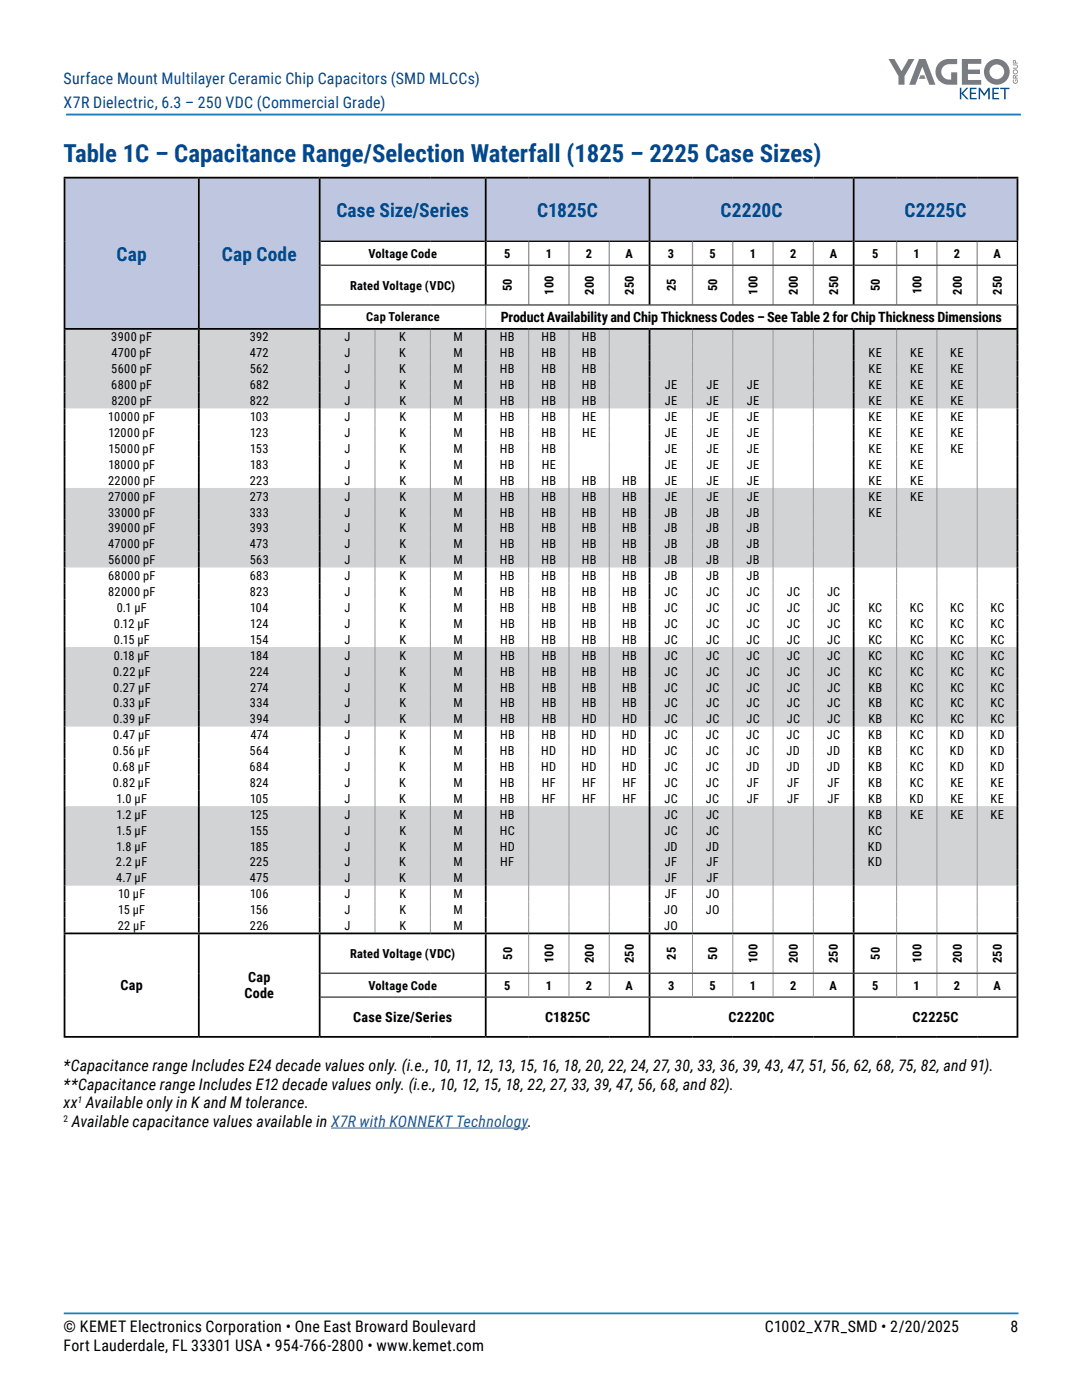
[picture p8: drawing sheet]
<svg xmlns="http://www.w3.org/2000/svg" width="216mm" height="279mm" viewBox="0 0 216 279" stroke-linecap="round" stroke-linejoin="round" font-family="sans-serif">
<defs><g id="words">
<text font-size="4.9" fill="#004990" x="12.7" y="32.3">Table 1C – Capacitance Range/Selection Waterfall (1825 – 2225 Case Sizes)</text>
<g font-size="3.9" fill="#004990">
<text x="67.1" y="43.3">Case Size/Series</text>
<text x="107.2" y="43.3">C1825C</text>
<text x="143.8" y="43.3">C2220C</text>
<text x="180.5" y="43.3">C2225C</text>
<text x="23.3" y="52">Cap</text>
<text x="44.3" y="52">Cap Code</text>
</g>
<g font-size="3.2" fill="#004990">
<text x="12.7" y="16.7">Surface Mount Multilayer Ceramic Chip Capacitors (SMD MLCCs)</text>
<text x="12.7" y="21.6">X7R Dielectric, 6.3 – 250 VDC (Commercial Grade)</text>
</g>
<g font-size="3.2">
<text x="12.7" y="213.8">*Capacitance range Includes E24 decade values only. (i.e., 10, 11, 12, 13, 15, 16, 18, 20, 22, 24, 27, 30, 33, 36, 39, 43, 47, 51, 56, 62, 68, 75, 82, and 91).</text>
<text x="12.7" y="217.5">**Capacitance range Includes E12 decade values only. (i.e., 10, 12, 15, 18, 22, 27, 33, 39, 47, 56, 68, and 82).</text>
<text x="12.7" y="221.2">xx Available only in K and M tolerance.</text>
<text x="14.3" y="224.9">Available capacitance values available in X7R with KONNEKT Technology.</text>
<text x="12.7" y="265.9">© KEMET Electronics Corporation • One East Broward Boulevard</text>
<text x="12.7" y="269.7">Fort Lauderdale, FL 33301 USA • 954-766-2800 • www.kemet.com</text>
<text x="152.6" y="265.9">C1002_X7R_SMD • 2/20/2025</text>
<text x="201.7" y="265.9">8</text>
</g>
<g font-size="2.8">
<text x="99.9" y="64.3">Product Availability and Chip Thickness Codes – See Table 2 for Chip Thickness Dimensions</text>
<text x="24" y="197.7">Cap</text>
<text x="49.5" y="196.1">Cap</text>
<text x="48.8" y="199.3">Code</text>
<text x="70.5" y="204">Case Size/Series</text>
<text x="108.8" y="204">C1825C</text>
<text x="145.4" y="204">C2220C</text>
<text x="182.1" y="204">C2225C</text>
</g>
<g font-size="2.5">
<text x="73.5" y="51.5">Voltage Code</text>
<text x="100.6" y="51.5">5</text>
<text x="108.9" y="51.5">1</text>
<text x="116.9" y="51.5">2</text>
<text x="124.8" y="51.5">A</text>
<text x="133.3" y="51.5">3</text>
<text x="141.6" y="51.5">5</text>
<text x="149.6" y="51.5">1</text>
<text x="157.7" y="51.5">2</text>
<text x="165.6" y="51.5">A</text>
<text x="174" y="51.5">5</text>
<text x="182.3" y="51.5">1</text>
<text x="190.3" y="51.5">2</text>
<text x="198.3" y="51.5">A</text>
<text x="69.8" y="57.8">Rated Voltage (VDC)</text>
<text x="102.2" y="58.2" transform="rotate(-90 102.2 58.2)">50</text>
<text x="110.4" y="58.8" transform="rotate(-90 110.4 58.8)">100</text>
<text x="118.5" y="58.8" transform="rotate(-90 118.5 58.8)">200</text>
<text x="126.5" y="58.8" transform="rotate(-90 126.5 58.8)">250</text>
<text x="134.8" y="58.2" transform="rotate(-90 134.8 58.2)">25</text>
<text x="143.1" y="58.2" transform="rotate(-90 143.1 58.2)">50</text>
<text x="151.2" y="58.8" transform="rotate(-90 151.2 58.8)">100</text>
<text x="159.2" y="58.8" transform="rotate(-90 159.2 58.8)">200</text>
<text x="167.2" y="58.8" transform="rotate(-90 167.2 58.8)">250</text>
<text x="175.6" y="58.2" transform="rotate(-90 175.6 58.2)">50</text>
<text x="183.9" y="58.8" transform="rotate(-90 183.9 58.8)">100</text>
<text x="191.9" y="58.8" transform="rotate(-90 191.9 58.8)">200</text>
<text x="199.9" y="58.8" transform="rotate(-90 199.9 58.8)">250</text>
<text x="73.1" y="64.1">Cap Tolerance</text>
<text x="22.2" y="68.1">3900 pF</text>
<text x="22.2" y="71.3">4700 pF</text>
<text x="49.8" y="68.1">392</text>
<text x="49.9" y="71.3">472</text>
<text x="68.7" y="68.1">J</text>
<text x="68.7" y="71.3">J</text>
<text x="79.7" y="68.1">K</text>
<text x="79.7" y="71.3">K</text>
<text x="90.5" y="68.1">M</text>
<text x="90.5" y="71.3">M</text>
<text x="99.7" y="68.1">HB</text>
<text x="99.7" y="71.3">HB</text>
<text x="108" y="68.1">HB</text>
<text x="108" y="71.3">HB</text>
<text x="116.1" y="68.1">HB</text>
<text x="116.1" y="71.3">HB</text>
<text x="173.3" y="71.3">KE</text>
<text x="181.6" y="71.3">KE</text>
<text x="189.6" y="71.3">KE</text>
<text x="22.2" y="74.5">5600 pF</text>
<text x="22.2" y="77.7">6800 pF</text>
<text x="49.8" y="77.7">682</text>
<text x="49.8" y="74.5">562</text>
<text x="68.7" y="74.5">J</text>
<text x="68.7" y="77.7">J</text>
<text x="79.7" y="74.5">K</text>
<text x="79.7" y="77.7">K</text>
<text x="90.5" y="74.5">M</text>
<text x="90.5" y="77.7">M</text>
<text x="99.7" y="74.5">HB</text>
<text x="99.7" y="77.7">HB</text>
<text x="108" y="74.5">HB</text>
<text x="108" y="77.7">HB</text>
<text x="116.1" y="74.5">HB</text>
<text x="116.1" y="77.7">HB</text>
<text x="132.7" y="77.7">JE</text>
<text x="141" y="77.7">JE</text>
<text x="149" y="77.7">JE</text>
<text x="173.3" y="74.5">KE</text>
<text x="173.3" y="77.7">KE</text>
<text x="181.6" y="74.5">KE</text>
<text x="181.6" y="77.7">KE</text>
<text x="189.6" y="74.5">KE</text>
<text x="189.6" y="77.7">KE</text>
<text x="22.2" y="80.8">8200 pF</text>
<text x="49.8" y="80.8">822</text>
<text x="68.7" y="80.8">J</text>
<text x="79.7" y="80.8">K</text>
<text x="90.5" y="80.8">M</text>
<text x="99.7" y="80.8">HB</text>
<text x="108" y="80.8">HB</text>
<text x="116.1" y="80.8">HB</text>
<text x="132.7" y="80.8">JE</text>
<text x="141" y="80.8">JE</text>
<text x="149" y="80.8">JE</text>
<text x="173.3" y="80.8">KE</text>
<text x="181.6" y="80.8">KE</text>
<text x="189.6" y="80.8">KE</text>
<text x="21.6" y="84">10000 pF</text>
<text x="21.6" y="87.2">12000 pF</text>
<text x="49.9" y="84">103</text>
<text x="49.9" y="87.2">123</text>
<text x="68.7" y="84">J</text>
<text x="68.7" y="87.2">J</text>
<text x="79.7" y="84">K</text>
<text x="79.7" y="87.2">K</text>
<text x="90.5" y="84">M</text>
<text x="90.5" y="87.2">M</text>
<text x="99.7" y="84">HB</text>
<text x="99.7" y="87.2">HB</text>
<text x="108" y="84">HB</text>
<text x="108" y="87.2">HB</text>
<text x="116.1" y="84">HE</text>
<text x="116.1" y="87.2">HE</text>
<text x="132.7" y="84">JE</text>
<text x="132.7" y="87.2">JE</text>
<text x="141" y="84">JE</text>
<text x="141" y="87.2">JE</text>
<text x="149" y="84">JE</text>
<text x="149" y="87.2">JE</text>
<text x="173.3" y="84">KE</text>
<text x="173.3" y="87.2">KE</text>
<text x="181.6" y="84">KE</text>
<text x="181.6" y="87.2">KE</text>
<text x="189.6" y="84">KE</text>
<text x="189.6" y="87.2">KE</text>
<text x="21.6" y="93.6">18000 pF</text>
<text x="21.6" y="90.4">15000 pF</text>
<text x="49.9" y="93.6">183</text>
<text x="49.9" y="90.4">153</text>
<text x="68.7" y="90.4">J</text>
<text x="68.7" y="93.6">J</text>
<text x="79.7" y="90.4">K</text>
<text x="79.7" y="93.6">K</text>
<text x="90.5" y="90.4">M</text>
<text x="90.5" y="93.6">M</text>
<text x="99.7" y="90.4">HB</text>
<text x="99.7" y="93.6">HB</text>
<text x="108.1" y="90.4">HB</text>
<text x="108.1" y="93.6">HE</text>
<text x="132.7" y="90.4">JE</text>
<text x="132.7" y="93.6">JE</text>
<text x="141" y="90.4">JE</text>
<text x="141" y="93.6">JE</text>
<text x="149" y="90.4">JE</text>
<text x="149" y="93.6">JE</text>
<text x="173.3" y="90.4">KE</text>
<text x="173.3" y="93.6">KE</text>
<text x="181.6" y="90.4">KE</text>
<text x="181.6" y="93.6">KE</text>
<text x="189.6" y="90.4">KE</text>
<text x="21.6" y="96.7">22000 pF</text>
<text x="21.6" y="99.9">27000 pF</text>
<text x="49.8" y="96.7">223</text>
<text x="49.9" y="99.9">273</text>
<text x="68.7" y="96.7">J</text>
<text x="68.7" y="99.9">J</text>
<text x="79.7" y="96.7">K</text>
<text x="79.7" y="99.9">K</text>
<text x="90.5" y="96.7">M</text>
<text x="90.5" y="99.9">M</text>
<text x="99.7" y="96.7">HB</text>
<text x="99.8" y="99.9">HB</text>
<text x="108.1" y="96.7">HB</text>
<text x="108.1" y="99.9">HB</text>
<text x="116.1" y="96.7">HB</text>
<text x="116.1" y="99.9">HB</text>
<text x="124.1" y="96.7">HB</text>
<text x="124.1" y="99.9">HB</text>
<text x="132.7" y="96.7">JE</text>
<text x="132.7" y="99.9">JE</text>
<text x="141" y="96.7">JE</text>
<text x="141" y="99.9">JE</text>
<text x="149" y="96.7">JE</text>
<text x="149" y="99.9">JE</text>
<text x="173.3" y="96.7">KE</text>
<text x="173.3" y="99.9">KE</text>
<text x="181.6" y="96.7">KE</text>
<text x="181.6" y="99.9">KE</text>
<text x="21.6" y="103.1">33000 pF</text>
<text x="21.6" y="106.3">39000 pF</text>
<text x="49.8" y="103.1">333</text>
<text x="49.9" y="106.3">393</text>
<text x="68.7" y="103.1">J</text>
<text x="68.7" y="106.3">J</text>
<text x="79.7" y="103.1">K</text>
<text x="79.7" y="106.3">K</text>
<text x="90.5" y="103.1">M</text>
<text x="90.5" y="106.3">M</text>
<text x="99.8" y="103.1">HB</text>
<text x="99.8" y="106.3">HB</text>
<text x="108.1" y="103.1">HB</text>
<text x="108.1" y="106.3">HB</text>
<text x="116.1" y="103.1">HB</text>
<text x="116.1" y="106.3">HB</text>
<text x="124.1" y="103.1">HB</text>
<text x="124.1" y="106.3">HB</text>
<text x="132.6" y="103.1">JB</text>
<text x="132.6" y="106.3">JB</text>
<text x="140.9" y="103.1">JB</text>
<text x="140.9" y="106.3">JB</text>
<text x="149" y="103.1">JB</text>
<text x="149" y="106.3">JB</text>
<text x="173.3" y="103.1">KE</text>
<text x="21.6" y="112.6">56000 pF</text>
<text x="21.6" y="109.4">47000 pF</text>
<text x="49.8" y="112.6">563</text>
<text x="49.9" y="109.4">473</text>
<text x="68.7" y="109.4">J</text>
<text x="68.7" y="112.6">J</text>
<text x="79.7" y="109.4">K</text>
<text x="79.7" y="112.6">K</text>
<text x="90.5" y="109.4">M</text>
<text x="90.5" y="112.6">M</text>
<text x="99.8" y="109.4">HB</text>
<text x="99.8" y="112.6">HB</text>
<text x="108.1" y="109.4">HB</text>
<text x="108.1" y="112.6">HB</text>
<text x="116.1" y="109.4">HB</text>
<text x="116.1" y="112.6">HB</text>
<text x="124.1" y="109.4">HB</text>
<text x="124.1" y="112.6">HB</text>
<text x="132.6" y="109.4">JB</text>
<text x="132.6" y="112.6">JB</text>
<text x="140.9" y="109.4">JB</text>
<text x="140.9" y="112.6">JB</text>
<text x="149" y="109.4">JB</text>
<text x="149" y="112.6">JB</text>
<text x="21.6" y="115.8">68000 pF</text>
<text x="21.6" y="119">82000 pF</text>
<text x="49.8" y="115.8">683</text>
<text x="49.9" y="119">823</text>
<text x="68.7" y="115.8">J</text>
<text x="68.7" y="119">J</text>
<text x="79.7" y="115.8">K</text>
<text x="79.7" y="119">K</text>
<text x="90.5" y="115.8">M</text>
<text x="90.5" y="119">M</text>
<text x="99.8" y="115.8">HB</text>
<text x="99.8" y="119">HB</text>
<text x="108.1" y="115.8">HB</text>
<text x="108.1" y="119">HB</text>
<text x="116.1" y="115.8">HB</text>
<text x="116.1" y="119">HB</text>
<text x="124.1" y="115.8">HB</text>
<text x="124.2" y="119">HB</text>
<text x="132.6" y="119">JC</text>
<text x="132.6" y="115.8">JB</text>
<text x="140.9" y="119">JC</text>
<text x="140.9" y="115.8">JB</text>
<text x="148.9" y="119">JC</text>
<text x="149" y="115.8">JB</text>
<text x="157" y="119">JC</text>
<text x="165" y="119">JC</text>
<text x="22.7" y="125.3">0.12 µF</text>
<text x="23.3" y="122.1">0.1 µF</text>
<text x="49.9" y="122.1">104</text>
<text x="49.9" y="125.3">124</text>
<text x="68.7" y="122.1">J</text>
<text x="68.7" y="125.3">J</text>
<text x="79.7" y="122.1">K</text>
<text x="79.7" y="125.3">K</text>
<text x="90.5" y="122.1">M</text>
<text x="90.5" y="125.3">M</text>
<text x="99.8" y="122.1">HB</text>
<text x="99.8" y="125.3">HB</text>
<text x="108.1" y="122.1">HB</text>
<text x="108.1" y="125.3">HB</text>
<text x="116.1" y="122.1">HB</text>
<text x="116.1" y="125.3">HB</text>
<text x="124.2" y="122.1">HB</text>
<text x="124.2" y="125.3">HB</text>
<text x="132.6" y="122.1">JC</text>
<text x="132.6" y="125.3">JC</text>
<text x="140.9" y="122.1">JC</text>
<text x="140.9" y="125.3">JC</text>
<text x="148.9" y="122.1">JC</text>
<text x="148.9" y="125.3">JC</text>
<text x="157" y="122.1">JC</text>
<text x="157" y="125.3">JC</text>
<text x="165" y="122.1">JC</text>
<text x="165" y="125.3">JC</text>
<text x="173.3" y="122.1">KC</text>
<text x="173.3" y="125.3">KC</text>
<text x="181.6" y="122.1">KC</text>
<text x="181.6" y="125.3">KC</text>
<text x="189.6" y="122.1">KC</text>
<text x="189.6" y="125.3">KC</text>
<text x="197.7" y="122.1">KC</text>
<text x="197.7" y="125.3">KC</text>
<text x="22.7" y="131.7">0.18 µF</text>
<text x="22.7" y="128.5">0.15 µF</text>
<text x="49.9" y="131.7">184</text>
<text x="49.9" y="128.5">154</text>
<text x="68.7" y="128.5">J</text>
<text x="68.8" y="131.7">J</text>
<text x="79.7" y="128.5">K</text>
<text x="79.7" y="131.7">K</text>
<text x="90.5" y="128.5">M</text>
<text x="90.5" y="131.7">M</text>
<text x="99.8" y="128.5">HB</text>
<text x="99.8" y="131.7">HB</text>
<text x="108.1" y="128.5">HB</text>
<text x="108.1" y="131.7">HB</text>
<text x="116.1" y="128.5">HB</text>
<text x="116.1" y="131.7">HB</text>
<text x="124.2" y="128.5">HB</text>
<text x="124.2" y="131.7">HB</text>
<text x="132.6" y="128.5">JC</text>
<text x="132.6" y="131.7">JC</text>
<text x="140.9" y="128.5">JC</text>
<text x="140.9" y="131.7">JC</text>
<text x="148.9" y="128.5">JC</text>
<text x="149" y="131.7">JC</text>
<text x="157" y="128.5">JC</text>
<text x="157" y="131.7">JC</text>
<text x="165" y="128.5">JC</text>
<text x="165" y="131.7">JC</text>
<text x="173.3" y="128.5">KC</text>
<text x="173.3" y="131.7">KC</text>
<text x="181.6" y="128.5">KC</text>
<text x="181.6" y="131.7">KC</text>
<text x="189.6" y="128.5">KC</text>
<text x="189.6" y="131.7">KC</text>
<text x="197.7" y="128.5">KC</text>
<text x="197.7" y="131.7">KC</text>
<text x="22.6" y="134.8">0.22 µF</text>
<text x="49.9" y="134.8">224</text>
<text x="68.8" y="134.8">J</text>
<text x="79.7" y="134.8">K</text>
<text x="90.5" y="134.8">M</text>
<text x="99.8" y="134.8">HB</text>
<text x="108.1" y="134.8">HB</text>
<text x="116.1" y="134.8">HB</text>
<text x="124.2" y="134.8">HB</text>
<text x="132.6" y="134.8">JC</text>
<text x="140.9" y="134.8">JC</text>
<text x="149" y="134.8">JC</text>
<text x="157" y="134.8">JC</text>
<text x="165" y="134.8">JC</text>
<text x="173.3" y="134.8">KC</text>
<text x="181.6" y="134.8">KC</text>
<text x="189.6" y="134.8">KC</text>
<text x="197.7" y="134.8">KC</text>
<text x="22.6" y="138">0.27 µF</text>
<text x="22.6" y="141.2">0.33 µF</text>
<text x="49.9" y="141.2">334</text>
<text x="49.9" y="138">274</text>
<text x="68.8" y="138">J</text>
<text x="68.8" y="141.2">J</text>
<text x="79.7" y="138">K</text>
<text x="79.7" y="141.2">K</text>
<text x="90.5" y="138">M</text>
<text x="90.5" y="141.2">M</text>
<text x="99.8" y="138">HB</text>
<text x="99.8" y="141.2">HB</text>
<text x="108.1" y="138">HB</text>
<text x="108.1" y="141.2">HB</text>
<text x="116.1" y="138">HB</text>
<text x="116.1" y="141.2">HB</text>
<text x="124.2" y="138">HB</text>
<text x="124.2" y="141.2">HB</text>
<text x="132.6" y="138">JC</text>
<text x="132.6" y="141.2">JC</text>
<text x="140.9" y="138">JC</text>
<text x="140.9" y="141.2">JC</text>
<text x="149" y="138">JC</text>
<text x="149" y="141.2">JC</text>
<text x="157" y="138">JC</text>
<text x="157" y="141.2">JC</text>
<text x="165" y="138">JC</text>
<text x="165" y="141.2">JC</text>
<text x="173.3" y="138">KB</text>
<text x="173.3" y="141.2">KB</text>
<text x="181.6" y="138">KC</text>
<text x="181.6" y="141.2">KC</text>
<text x="189.6" y="138">KC</text>
<text x="189.6" y="141.2">KC</text>
<text x="197.7" y="138">KC</text>
<text x="197.7" y="141.2">KC</text>
<text x="22.6" y="144.4">0.39 µF</text>
<text x="22.6" y="147.5">0.47 µF</text>
<text x="49.9" y="144.4">394</text>
<text x="50" y="147.5">474</text>
<text x="68.8" y="147.5">J</text>
<text x="68.8" y="144.4">J</text>
<text x="79.7" y="147.5">K</text>
<text x="79.7" y="144.4">K</text>
<text x="90.5" y="147.5">M</text>
<text x="90.5" y="144.4">M</text>
<text x="99.8" y="147.5">HB</text>
<text x="99.8" y="144.4">HB</text>
<text x="108" y="147.5">HB</text>
<text x="108.1" y="144.4">HB</text>
<text x="116" y="147.5">HD</text>
<text x="116.1" y="144.4">HD</text>
<text x="124.1" y="147.5">HD</text>
<text x="124.1" y="144.4">HD</text>
<text x="132.6" y="147.5">JC</text>
<text x="132.6" y="144.4">JC</text>
<text x="140.9" y="147.5">JC</text>
<text x="140.9" y="144.4">JC</text>
<text x="148.9" y="147.5">JC</text>
<text x="149" y="144.4">JC</text>
<text x="156.9" y="147.5">JC</text>
<text x="157" y="144.4">JC</text>
<text x="165" y="147.5">JC</text>
<text x="165" y="144.4">JC</text>
<text x="173.2" y="147.5">KB</text>
<text x="173.3" y="144.4">KB</text>
<text x="181.5" y="147.5">KC</text>
<text x="181.6" y="144.4">KC</text>
<text x="189.5" y="147.5">KD</text>
<text x="189.6" y="144.4">KC</text>
<text x="197.6" y="147.5">KD</text>
<text x="197.7" y="144.4">KC</text>
<text x="22.5" y="150.7">0.56 µF</text>
<text x="22.5" y="153.9">0.68 µF</text>
<text x="49.8" y="150.7">564</text>
<text x="49.8" y="153.9">684</text>
<text x="68.7" y="150.7">J</text>
<text x="68.7" y="153.9">J</text>
<text x="79.7" y="150.7">K</text>
<text x="79.7" y="153.9">K</text>
<text x="90.5" y="150.7">M</text>
<text x="90.5" y="153.9">M</text>
<text x="99.7" y="150.7">HB</text>
<text x="99.7" y="153.9">HB</text>
<text x="108" y="150.7">HD</text>
<text x="108" y="153.9">HD</text>
<text x="116" y="150.7">HD</text>
<text x="116.1" y="153.9">HD</text>
<text x="124.1" y="150.7">HD</text>
<text x="124.1" y="153.9">HD</text>
<text x="132.6" y="150.7">JC</text>
<text x="132.6" y="153.9">JC</text>
<text x="140.9" y="150.7">JC</text>
<text x="140.9" y="153.9">JC</text>
<text x="148.9" y="153.9">JD</text>
<text x="148.9" y="150.7">JC</text>
<text x="156.9" y="150.7">JD</text>
<text x="156.9" y="153.9">JD</text>
<text x="165" y="150.7">JD</text>
<text x="165" y="153.9">JD</text>
<text x="173.2" y="150.7">KB</text>
<text x="173.2" y="153.9">KB</text>
<text x="181.5" y="150.7">KC</text>
<text x="181.5" y="153.9">KC</text>
<text x="189.5" y="150.7">KD</text>
<text x="189.5" y="153.9">KD</text>
<text x="197.6" y="150.7">KD</text>
<text x="197.6" y="153.9">KD</text>
<text x="22.5" y="157">0.82 µF</text>
<text x="23.2" y="160.2">1.0 µF</text>
<text x="49.8" y="157">824</text>
<text x="49.9" y="160.2">105</text>
<text x="68.7" y="160.2">J</text>
<text x="68.7" y="157">J</text>
<text x="79.7" y="160.2">K</text>
<text x="79.7" y="157">K</text>
<text x="90.5" y="157">M</text>
<text x="90.5" y="160.2">M</text>
<text x="99.7" y="157">HB</text>
<text x="99.7" y="160.2">HB</text>
<text x="108.1" y="157">HF</text>
<text x="108.1" y="160.2">HF</text>
<text x="116.2" y="157">HF</text>
<text x="116.2" y="160.2">HF</text>
<text x="124.2" y="157">HF</text>
<text x="124.2" y="160.2">HF</text>
<text x="132.6" y="160.2">JC</text>
<text x="132.6" y="157">JC</text>
<text x="140.9" y="160.2">JC</text>
<text x="140.9" y="157">JC</text>
<text x="149" y="160.2">JF</text>
<text x="149" y="157">JF</text>
<text x="157.1" y="160.2">JF</text>
<text x="157.1" y="157">JF</text>
<text x="165.1" y="160.2">JF</text>
<text x="165.1" y="157">JF</text>
<text x="173.2" y="160.2">KB</text>
<text x="173.2" y="157">KB</text>
<text x="181.5" y="160.2">KD</text>
<text x="181.5" y="157">KC</text>
<text x="189.6" y="160.2">KE</text>
<text x="189.6" y="157">KE</text>
<text x="197.7" y="157">KE</text>
<text x="197.7" y="160.2">KE</text>
<text x="23.2" y="163.4">1.2 µF</text>
<text x="23.2" y="166.6">1.5 µF</text>
<text x="49.9" y="163.4">125</text>
<text x="49.9" y="166.6">155</text>
<text x="68.7" y="163.4">J</text>
<text x="68.7" y="166.6">J</text>
<text x="79.7" y="163.4">K</text>
<text x="79.7" y="166.6">K</text>
<text x="90.5" y="163.4">M</text>
<text x="90.5" y="166.6">M</text>
<text x="99.7" y="166.6">HC</text>
<text x="99.7" y="163.4">HB</text>
<text x="132.6" y="163.4">JC</text>
<text x="132.6" y="166.6">JC</text>
<text x="140.9" y="163.4">JC</text>
<text x="140.9" y="166.6">JC</text>
<text x="173.2" y="163.4">KB</text>
<text x="173.2" y="166.6">KC</text>
<text x="181.6" y="163.4">KE</text>
<text x="189.6" y="163.4">KE</text>
<text x="197.7" y="163.4">KE</text>
<text x="23.1" y="172.9">2.2 µF</text>
<text x="23.2" y="169.8">1.8 µF</text>
<text x="49.8" y="172.9">225</text>
<text x="49.9" y="169.8">185</text>
<text x="68.7" y="172.9">J</text>
<text x="68.7" y="169.8">J</text>
<text x="79.7" y="172.9">K</text>
<text x="79.7" y="169.8">K</text>
<text x="90.5" y="172.9">M</text>
<text x="90.5" y="169.8">M</text>
<text x="99.7" y="169.8">HD</text>
<text x="99.8" y="172.9">HF</text>
<text x="132.6" y="169.8">JD</text>
<text x="132.7" y="172.9">JF</text>
<text x="140.9" y="169.8">JD</text>
<text x="141" y="172.9">JF</text>
<text x="173.2" y="172.9">KD</text>
<text x="173.2" y="169.8">KD</text>
<text x="23.2" y="176.1">4.7 µF</text>
<text x="23.6" y="179.3">10 µF</text>
<text x="49.9" y="176.1">475</text>
<text x="49.9" y="179.3">106</text>
<text x="68.7" y="176.1">J</text>
<text x="68.7" y="179.3">J</text>
<text x="79.7" y="176.1">K</text>
<text x="79.7" y="179.3">K</text>
<text x="90.5" y="176.1">M</text>
<text x="90.5" y="179.3">M</text>
<text x="132.7" y="176.1">JF</text>
<text x="132.7" y="179.3">JF</text>
<text x="140.8" y="179.3">JO</text>
<text x="141" y="176.1">JF</text>
<text x="23.5" y="185.6">22 µF</text>
<text x="23.6" y="182.5">15 µF</text>
<text x="49.8" y="185.6">226</text>
<text x="49.9" y="182.5">156</text>
<text x="68.7" y="182.5">J</text>
<text x="68.7" y="185.6">J</text>
<text x="79.7" y="182.5">K</text>
<text x="79.7" y="185.6">K</text>
<text x="90.5" y="182.5">M</text>
<text x="90.5" y="185.6">M</text>
<text x="132.5" y="182.5">JO</text>
<text x="132.5" y="185.6">JO</text>
<text x="140.8" y="182.5">JO</text>
<text x="69.9" y="191.2">Rated Voltage (VDC)</text>
<text x="102.2" y="191.6" transform="rotate(-90 102.2 191.6)">50</text>
<text x="134.9" y="191.6" transform="rotate(-90 134.9 191.6)">25</text>
<text x="143.1" y="191.6" transform="rotate(-90 143.1 191.6)">50</text>
<text x="175.6" y="191.6" transform="rotate(-90 175.6 191.6)">50</text>
<text x="73.5" y="197.5">Voltage Code</text>
<text x="100.6" y="197.5">5</text>
<text x="108.9" y="197.5">1</text>
<text x="110.4" y="192.2" transform="rotate(-90 110.4 192.2)">100</text>
<text x="116.9" y="197.5">2</text>
<text x="118.5" y="192.2" transform="rotate(-90 118.5 192.2)">200</text>
<text x="124.8" y="197.5">A</text>
<text x="126.5" y="192.2" transform="rotate(-90 126.5 192.2)">250</text>
<text x="133.3" y="197.5">3</text>
<text x="141.6" y="197.5">5</text>
<text x="149.6" y="197.5">1</text>
<text x="151.2" y="192.2" transform="rotate(-90 151.2 192.2)">100</text>
<text x="157.7" y="197.5">2</text>
<text x="159.2" y="192.2" transform="rotate(-90 159.2 192.2)">200</text>
<text x="165.5" y="197.5">A</text>
<text x="167.2" y="192.2" transform="rotate(-90 167.2 192.2)">250</text>
<text x="174" y="197.5">5</text>
<text x="182.3" y="197.5">1</text>
<text x="183.9" y="192.2" transform="rotate(-90 183.9 192.2)">100</text>
<text x="190.3" y="197.5">2</text>
<text x="191.9" y="192.2" transform="rotate(-90 191.9 192.2)">200</text>
<text x="198.2" y="197.5">A</text>
<text x="199.9" y="192.2" transform="rotate(-90 199.9 192.2)">250</text>
</g>
<g font-size="1.9">
<text x="15.5" y="220.1">1</text>
<text x="12.7" y="223.8">2</text>
</g>
</g></defs>
<path d="M13.2 22.9h190.5M12.7 262.1h190.5" fill="none" stroke="#007dc3" stroke-width=".35"/>
<g fill="#004f88">
<path d="M191.5 17.5h.3v1.1l1.1-1.1h.3l-1 1.1 1.1 1.2h-.4l-1.1-1.1v1.1h-.3z"/>
<path d="M193.5 17.5h1.4v.3h-1.1v.7h.9v.3h-.9v.8h1.1v.2h-1.4z"/>
<path d="M195.3 17.5h.3l.8 1.2 .8-1.2h.3v2.3h-.3v-1.8l-.8 1.2-.8-1.2v1.8h-.3z"/>
<path d="M198 17.5h1.3v.3h-1v.7h.9v.3h-.9v.8h1.1v.2h-1.4z"/>
<path d="M199.6 17.5h1.8v.3h-.7v2h-.3v-2h-.8z"/>
</g>
<g fill="#e3673f">
<path d="M202.2 15.9h.1a.37 .37 0 0 0 0 .5 .37 .37 0 0 0 .5 .1 .37 .37 0 0 0 .1-.5l-.3 .2v-.3h.4a.53 .53 0 0 1 0 .7 .53 .53 0 0 1-.7 0 .53 .53 0 0 1-.1-.7z"/>
<path d="M202.1 12.9h.6a.41 .41 0 0 1 .4 .4 .41 .41 0 0 1-.4 .4h-.6v-.2h.6a.25 .25 0 0 0 .2-.2 .25 .25 0 0 0-.2-.3h-.6z"/>
<path d="M202.3 15.2v.3h.3l-.1-.3zM202.2 15.1l.2-.1 .3 .2 .4-.3v.2l-.4 .3v.1h.4v.2h-1z"/>
<path d="M202.3 14.4a.34 .34 0 0 0 .6 0 .34 .34 0 0 0-.6 0zM202.1 14.3a.51 .51 0 0 1 1 0 .51 .51 0 0 1-1 0z"/>
<path d="M202.3 12.2v.3h.3l-.1-.3zM202.2 12.1l.4-.1 .1 .5h.4v.2h-1z"/>
</g>
<g fill="#787c81">
<path d="M177.3 11.8h1.2l1.4 2.4 1.4-2.4h1.2l-2 3.4v1.7h-1.2v-1.7z"/>
<path d="M191.9 11.8h3.9v.9h-2.7v1.2h2.4v.9h-2.4v1.2h2.7v.9h-3.9z"/>
<path d="M187.5 12.4a4.6 4.6 0 0 1 3.5-.6v1h-1.2a1.59 1.59 0 0 0-2 1.5 1.59 1.59 0 0 0 2 1.6v-1.5h1.2v2.5h-.1a4.2 4.2 0 0 1-3.7-1 2.54 2.54 0 0 1 .3-3.5z"/>
<path d="M183.4 11.8h1.3l2 5.1h-1.3l-1.4-3.6-1.3 3.6h-1.3z"/>
<path d="M197.4 14.3a1.5 1.5 0 0 0 3 0 1.5 1.5 0 0 0-3 0zM196.3 14.3a2.6 2.6 0 0 1 5.2 0 2.6 2.6 0 0 1-5.2 0z"/>
</g>
<path d="M183.6 15h.8l.3 .8h-1.3z" fill="#e3673f"/>
<path d="M66.1 225.1h39.2" fill="none" stroke="#215e9e" stroke-width=".2"/>
<path d="M12.9 35.5h26.8v30.1h-26.8zM39.7 35.5h24.1v30.1h-24.1zM63.8 35.5h33.1v12.7h-33.1zM96.9 35.5h32.7v12.7h-32.7zM129.6 35.5h40.7v12.7h-40.7zM170.3 35.5h32.7v12.7h-32.7z" fill="#bfc6e0"/>
<path d="M63.8 48.2h33.1v4.7h-33.1zM96.9 48.2h8.6v4.7h-8.6zM105.5 48.2h8v4.7h-8zM113.5 48.2h8.1v4.7h-8.1zM121.6 48.2h8v4.7h-8zM129.6 48.2h8.6v4.7h-8.6zM138.2 48.2h8v4.7h-8zM146.2 48.2h8.1v4.7h-8.1zM154.3 48.2h8v4.7h-8zM162.3 48.2h8v4.7h-8zM170.3 48.2h8.6v4.7h-8.6zM178.9 48.2h8v4.7h-8zM186.9 48.2h8.1v4.7h-8.1zM195 48.2h8v4.7h-8zM63.8 52.9h33.1v8h-33.1zM96.9 52.9h8.6v8h-8.6zM105.5 52.9h8v8h-8zM113.5 52.9h8.1v8h-8.1zM121.6 52.9h8v8h-8zM129.6 52.9h8.6v8h-8.6zM138.2 52.9h8v8h-8zM146.2 52.9h8.1v8h-8.1zM154.3 52.9h8v8h-8zM162.3 52.9h8v8h-8zM170.3 52.9h8.6v8h-8.6zM178.9 52.9h8v8h-8zM186.9 52.9h8.1v8h-8.1zM195 52.9h8v8h-8zM63.8 60.9h33.1v4.7h-33.1zM96.9 60.9h106.1v4.7h-106.1zM12.9 186.3h26.8v20.6h-26.8zM39.7 186.3h24.1v20.6h-24.1zM63.8 186.3h33.1v7.9h-33.1zM96.9 186.3h8.6v7.9h-8.6zM105.5 186.3h8v7.9h-8zM113.5 186.3h8.1v7.9h-8.1zM121.6 186.3h8v7.9h-8zM129.6 186.3h8.6v7.9h-8.6zM138.2 186.3h8v7.9h-8zM146.2 186.3h8.1v7.9h-8.1zM154.3 186.3h8v7.9h-8zM162.3 186.3h8v7.9h-8zM170.3 186.3h8.6v7.9h-8.6zM178.9 186.3h8v7.9h-8zM186.9 186.3h8.1v7.9h-8.1zM195 186.3h8v7.9h-8zM63.8 194.2h33.1v4.8h-33.1zM96.9 194.2h8.6v4.8h-8.6zM105.5 194.2h8v4.8h-8zM113.5 194.2h8.1v4.8h-8.1zM121.6 194.2h8v4.8h-8zM129.6 194.2h8.6v4.8h-8.6zM138.2 194.2h8v4.8h-8zM146.2 194.2h8.1v4.8h-8.1zM154.3 194.2h8v4.8h-8zM162.3 194.2h8v4.8h-8zM170.3 194.2h8.6v4.8h-8.6zM178.9 194.2h8v4.8h-8zM186.9 194.2h8.1v4.8h-8.1zM195 194.2h8v4.8h-8zM63.8 199h33.1v7.9h-33.1zM96.9 199h32.7v7.9h-32.7zM129.6 199h40.7v7.9h-40.7zM170.3 199h32.7v7.9h-32.7z" fill="#fff"/>
<path d="M12.9 65.6h26.8v3.2h-26.8zM39.7 65.6h24.1v3.2h-24.1zM63.8 65.6h11v3.2h-11zM74.8 65.6h11.1v3.2h-11.1zM85.9 65.6h11v3.2h-11zM96.9 65.6h8.6v3.2h-8.6zM105.5 65.6h8v3.2h-8zM113.5 65.6h8.1v3.2h-8.1zM121.6 65.6h8v3.2h-8zM129.6 65.6h8.6v3.2h-8.6zM138.2 65.6h8v3.2h-8zM146.2 65.6h8.1v3.2h-8.1zM154.3 65.6h8v3.2h-8zM162.3 65.6h8v3.2h-8zM170.3 65.6h8.6v3.2h-8.6zM178.9 65.6h8v3.2h-8zM186.9 65.6h8.1v3.2h-8.1zM195 65.6h8v3.2h-8zM12.9 68.8h26.8v3.2h-26.8zM39.7 68.8h24.1v3.2h-24.1zM63.8 68.8h11v3.2h-11zM74.8 68.8h11.1v3.2h-11.1zM85.9 68.8h11v3.2h-11zM96.9 68.8h8.6v3.2h-8.6zM105.5 68.8h8v3.2h-8zM113.5 68.8h8.1v3.2h-8.1zM121.6 68.8h8v3.2h-8zM129.6 68.8h8.6v3.2h-8.6zM138.2 68.8h8v3.2h-8zM146.2 68.8h8.1v3.2h-8.1zM154.3 68.8h8v3.2h-8zM162.3 68.8h8v3.2h-8zM170.3 68.8h8.6v3.2h-8.6zM178.9 68.8h8v3.2h-8zM186.9 68.8h8.1v3.2h-8.1zM195 68.8h8v3.2h-8zM12.9 72h26.8v3.2h-26.8zM39.7 72h24.1v3.2h-24.1zM63.8 72h11v3.2h-11zM74.8 72h11.1v3.2h-11.1zM85.9 72h11v3.2h-11zM96.9 72h8.6v3.2h-8.6zM105.5 72h8v3.2h-8zM113.5 72h8.1v3.2h-8.1zM121.6 72h8v3.2h-8zM129.6 72h8.6v3.2h-8.6zM138.2 72h8v3.2h-8zM146.2 72h8.1v3.2h-8.1zM154.3 72h8v3.2h-8zM162.3 72h8v3.2h-8zM170.3 72h8.6v3.2h-8.6zM178.9 72h8v3.2h-8zM186.9 72h8.1v3.2h-8.1zM195 72h8v3.2h-8zM12.9 75.2h26.8v3.1h-26.8zM39.7 75.2h24.1v3.1h-24.1zM63.8 75.2h11v3.1h-11zM74.8 75.2h11.1v3.1h-11.1zM85.9 75.2h11v3.1h-11zM96.9 75.2h8.6v3.1h-8.6zM105.5 75.2h8v3.1h-8zM113.5 75.2h8.1v3.1h-8.1zM121.6 75.2h8v3.1h-8zM129.6 75.2h8.6v3.1h-8.6zM138.2 75.2h8v3.1h-8zM146.2 75.2h8.1v3.1h-8.1zM154.3 75.2h8v3.1h-8zM162.3 75.2h8v3.1h-8zM170.3 75.2h8.6v3.1h-8.6zM178.9 75.2h8v3.1h-8zM186.9 75.2h8.1v3.1h-8.1zM195 75.2h8v3.1h-8zM12.9 78.3h26.8v3.2h-26.8zM39.7 78.3h24.1v3.2h-24.1zM63.8 78.3h11v3.2h-11zM74.8 78.3h11.1v3.2h-11.1zM85.9 78.3h11v3.2h-11zM96.9 78.3h8.6v3.2h-8.6zM105.5 78.3h8v3.2h-8zM113.5 78.3h8.1v3.2h-8.1zM121.6 78.3h8v3.2h-8zM129.6 78.3h8.6v3.2h-8.6zM138.2 78.3h8v3.2h-8zM146.2 78.3h8.1v3.2h-8.1zM154.3 78.3h8v3.2h-8zM162.3 78.3h8v3.2h-8zM170.3 78.3h8.6v3.2h-8.6zM178.9 78.3h8v3.2h-8zM186.9 78.3h8.1v3.2h-8.1zM195 78.3h8v3.2h-8zM12.9 97.4h26.8v3.2h-26.8zM39.7 97.4h24.1v3.2h-24.1zM63.8 97.4h11v3.2h-11zM74.8 97.4h11.1v3.2h-11.1zM85.9 97.4h11v3.2h-11zM96.9 97.4h8.6v3.2h-8.6zM105.5 97.4h8v3.2h-8zM113.5 97.4h8.1v3.2h-8.1zM121.6 97.4h8v3.2h-8zM129.6 97.4h8.6v3.2h-8.6zM138.2 97.4h8v3.2h-8zM146.2 97.4h8.1v3.2h-8.1zM154.3 97.4h8v3.2h-8zM162.3 97.4h8v3.2h-8zM170.3 97.4h8.6v3.2h-8.6zM178.9 97.4h8v3.2h-8zM186.9 97.4h8.1v3.2h-8.1zM195 97.4h8v3.2h-8zM12.9 100.6h26.8v3.1h-26.8zM39.7 100.6h24.1v3.1h-24.1zM63.8 100.6h11v3.1h-11zM74.8 100.6h11.1v3.1h-11.1zM85.9 100.6h11v3.1h-11zM96.9 100.6h8.6v3.1h-8.6zM105.5 100.6h8v3.1h-8zM113.5 100.6h8.1v3.1h-8.1zM121.6 100.6h8v3.1h-8zM129.6 100.6h8.6v3.1h-8.6zM138.2 100.6h8v3.1h-8zM146.2 100.6h8.1v3.1h-8.1zM154.3 100.6h8v3.1h-8zM162.3 100.6h8v3.1h-8zM170.3 100.6h8.6v3.1h-8.6zM178.9 100.6h8v3.1h-8zM186.9 100.6h8.1v3.1h-8.1zM195 100.6h8v3.1h-8zM12.9 103.7h26.8v3.2h-26.8zM39.7 103.7h24.1v3.2h-24.1zM63.8 103.7h11v3.2h-11zM74.8 103.7h11.1v3.2h-11.1zM85.9 103.7h11v3.2h-11zM96.9 103.7h8.6v3.2h-8.6zM105.5 103.7h8v3.2h-8zM113.5 103.7h8.1v3.2h-8.1zM121.6 103.7h8v3.2h-8zM129.6 103.7h8.6v3.2h-8.6zM138.2 103.7h8v3.2h-8zM146.2 103.7h8.1v3.2h-8.1zM154.3 103.7h8v3.2h-8zM162.3 103.7h8v3.2h-8zM170.3 103.7h8.6v3.2h-8.6zM178.9 103.7h8v3.2h-8zM186.9 103.7h8.1v3.2h-8.1zM195 103.7h8v3.2h-8zM12.9 106.9h26.8v3.2h-26.8zM39.7 106.9h24.1v3.2h-24.1zM63.8 106.9h11v3.2h-11zM74.8 106.9h11.1v3.2h-11.1zM85.9 106.9h11v3.2h-11zM96.9 106.9h8.6v3.2h-8.6zM105.5 106.9h8v3.2h-8zM113.5 106.9h8.1v3.2h-8.1zM121.6 106.9h8v3.2h-8zM129.6 106.9h8.6v3.2h-8.6zM138.2 106.9h8v3.2h-8zM146.2 106.9h8.1v3.2h-8.1zM154.3 106.9h8v3.2h-8zM162.3 106.9h8v3.2h-8zM170.3 106.9h8.6v3.2h-8.6zM178.9 106.9h8v3.2h-8zM186.9 106.9h8.1v3.2h-8.1zM195 106.9h8v3.2h-8zM12.9 110.1h26.8v3.2h-26.8zM39.7 110.1h24.1v3.2h-24.1zM63.8 110.1h11v3.2h-11zM74.8 110.1h11.1v3.2h-11.1zM85.9 110.1h11v3.2h-11zM96.9 110.1h8.6v3.2h-8.6zM105.5 110.1h8v3.2h-8zM113.5 110.1h8.1v3.2h-8.1zM121.6 110.1h8v3.2h-8zM129.6 110.1h8.6v3.2h-8.6zM138.2 110.1h8v3.2h-8zM146.2 110.1h8.1v3.2h-8.1zM154.3 110.1h8v3.2h-8zM162.3 110.1h8v3.2h-8zM170.3 110.1h8.6v3.2h-8.6zM178.9 110.1h8v3.2h-8zM186.9 110.1h8.1v3.2h-8.1zM195 110.1h8v3.2h-8zM12.9 129.1h26.8v3.2h-26.8zM39.7 129.1h24.1v3.2h-24.1zM63.8 129.1h11v3.2h-11zM74.8 129.1h11.1v3.2h-11.1zM85.9 129.1h11v3.2h-11zM96.9 129.1h8.6v3.2h-8.6zM105.5 129.1h8v3.2h-8zM113.5 129.1h8.1v3.2h-8.1zM121.6 129.1h8v3.2h-8zM129.6 129.1h8.6v3.2h-8.6zM138.2 129.1h8v3.2h-8zM146.2 129.1h8.1v3.2h-8.1zM154.3 129.1h8v3.2h-8zM162.3 129.1h8v3.2h-8zM170.3 129.1h8.6v3.2h-8.6zM178.9 129.1h8v3.2h-8zM186.9 129.1h8.1v3.2h-8.1zM195 129.1h8v3.2h-8zM12.9 132.3h26.8v3.2h-26.8zM39.7 132.3h24.1v3.2h-24.1zM63.8 132.3h11v3.2h-11zM74.8 132.3h11.1v3.2h-11.1zM85.9 132.3h11v3.2h-11zM96.9 132.3h8.6v3.2h-8.6zM105.5 132.3h8v3.2h-8zM113.5 132.3h8.1v3.2h-8.1zM121.6 132.3h8v3.2h-8zM129.6 132.3h8.6v3.2h-8.6zM138.2 132.3h8v3.2h-8zM146.2 132.3h8.1v3.2h-8.1zM154.3 132.3h8v3.2h-8zM162.3 132.3h8v3.2h-8zM170.3 132.3h8.6v3.2h-8.6zM178.9 132.3h8v3.2h-8zM186.9 132.3h8.1v3.2h-8.1zM195 132.3h8v3.2h-8zM12.9 135.5h26.8v3.2h-26.8zM39.7 135.5h24.1v3.2h-24.1zM63.8 135.5h11v3.2h-11zM74.8 135.5h11.1v3.2h-11.1zM85.9 135.5h11v3.2h-11zM96.9 135.5h8.6v3.2h-8.6zM105.5 135.5h8v3.2h-8zM113.5 135.5h8.1v3.2h-8.1zM121.6 135.5h8v3.2h-8zM129.6 135.5h8.6v3.2h-8.6zM138.2 135.5h8v3.2h-8zM146.2 135.5h8.1v3.2h-8.1zM154.3 135.5h8v3.2h-8zM162.3 135.5h8v3.2h-8zM170.3 135.5h8.6v3.2h-8.6zM178.9 135.5h8v3.2h-8zM186.9 135.5h8.1v3.2h-8.1zM195 135.5h8v3.2h-8zM12.9 138.7h26.8v3.1h-26.8zM39.7 138.7h24.1v3.1h-24.1zM63.8 138.7h11v3.1h-11zM74.8 138.7h11.1v3.1h-11.1zM85.9 138.7h11v3.1h-11zM96.9 138.7h8.6v3.1h-8.6zM105.5 138.7h8v3.1h-8zM113.5 138.7h8.1v3.1h-8.1zM121.6 138.7h8v3.1h-8zM129.6 138.7h8.6v3.1h-8.6zM138.2 138.7h8v3.1h-8zM146.2 138.7h8.1v3.1h-8.1zM154.3 138.7h8v3.1h-8zM162.3 138.7h8v3.1h-8zM170.3 138.7h8.6v3.1h-8.6zM178.9 138.7h8v3.1h-8zM186.9 138.7h8.1v3.1h-8.1zM195 138.7h8v3.1h-8zM12.9 141.8h26.8v3.2h-26.8zM39.7 141.8h24.1v3.2h-24.1zM63.8 141.8h11v3.2h-11zM74.8 141.8h11.1v3.2h-11.1zM85.9 141.8h11v3.2h-11zM96.9 141.8h8.6v3.2h-8.6zM105.5 141.8h8v3.2h-8zM113.5 141.8h8.1v3.2h-8.1zM121.6 141.8h8v3.2h-8zM129.6 141.8h8.6v3.2h-8.6zM138.2 141.8h8v3.2h-8zM146.2 141.8h8.1v3.2h-8.1zM154.3 141.8h8v3.2h-8zM162.3 141.8h8v3.2h-8zM170.3 141.8h8.6v3.2h-8.6zM178.9 141.8h8v3.2h-8zM186.9 141.8h8.1v3.2h-8.1zM195 141.8h8v3.2h-8zM12.9 160.9h26.8v3.2h-26.8zM39.7 160.9h24.1v3.2h-24.1zM63.8 160.9h11v3.2h-11zM74.8 160.9h11.1v3.2h-11.1zM85.9 160.9h11v3.2h-11zM96.9 160.9h8.6v3.2h-8.6zM105.5 160.9h8v3.2h-8zM113.5 160.9h8.1v3.2h-8.1zM121.6 160.9h8v3.2h-8zM129.6 160.9h8.6v3.2h-8.6zM138.2 160.9h8v3.2h-8zM146.2 160.9h8.1v3.2h-8.1zM154.3 160.9h8v3.2h-8zM162.3 160.9h8v3.2h-8zM170.3 160.9h8.6v3.2h-8.6zM178.9 160.9h8v3.2h-8zM186.9 160.9h8.1v3.2h-8.1zM195 160.9h8v3.2h-8zM12.9 164.1h26.8v3.1h-26.8zM39.7 164.1h24.1v3.1h-24.1zM63.8 164.1h11v3.1h-11zM74.8 164.1h11.1v3.1h-11.1zM85.9 164.1h11v3.1h-11zM96.9 164.1h8.6v3.1h-8.6zM105.5 164.1h8v3.1h-8zM113.5 164.1h8.1v3.1h-8.1zM121.6 164.1h8v3.1h-8zM129.6 164.1h8.6v3.1h-8.6zM138.2 164.1h8v3.1h-8zM146.2 164.1h8.1v3.1h-8.1zM154.3 164.1h8v3.1h-8zM162.3 164.1h8v3.1h-8zM170.3 164.1h8.6v3.1h-8.6zM178.9 164.1h8v3.1h-8zM186.9 164.1h8.1v3.1h-8.1zM195 164.1h8v3.1h-8zM12.9 167.2h26.8v3.2h-26.8zM39.7 167.2h24.1v3.2h-24.1zM63.8 167.2h11v3.2h-11zM74.8 167.2h11.1v3.2h-11.1zM85.9 167.2h11v3.2h-11zM96.9 167.2h8.6v3.2h-8.6zM105.5 167.2h8v3.2h-8zM113.5 167.2h8.1v3.2h-8.1zM121.6 167.2h8v3.2h-8zM129.6 167.2h8.6v3.2h-8.6zM138.2 167.2h8v3.2h-8zM146.2 167.2h8.1v3.2h-8.1zM154.3 167.2h8v3.2h-8zM162.3 167.2h8v3.2h-8zM170.3 167.2h8.6v3.2h-8.6zM178.9 167.2h8v3.2h-8zM186.9 167.2h8.1v3.2h-8.1zM195 167.2h8v3.2h-8zM12.9 170.4h26.8v3.2h-26.8zM39.7 170.4h24.1v3.2h-24.1zM63.8 170.4h11v3.2h-11zM74.8 170.4h11.1v3.2h-11.1zM85.9 170.4h11v3.2h-11zM96.9 170.4h8.6v3.2h-8.6zM105.5 170.4h8v3.2h-8zM113.5 170.4h8.1v3.2h-8.1zM121.6 170.4h8v3.2h-8zM129.6 170.4h8.6v3.2h-8.6zM138.2 170.4h8v3.2h-8zM146.2 170.4h8.1v3.2h-8.1zM154.3 170.4h8v3.2h-8zM162.3 170.4h8v3.2h-8zM170.3 170.4h8.6v3.2h-8.6zM178.9 170.4h8v3.2h-8zM186.9 170.4h8.1v3.2h-8.1zM195 170.4h8v3.2h-8zM12.9 173.6h26.8v3.2h-26.8zM39.7 173.6h24.1v3.2h-24.1zM63.8 173.6h11v3.2h-11zM74.8 173.6h11.1v3.2h-11.1zM85.9 173.6h11v3.2h-11zM96.9 173.6h8.6v3.2h-8.6zM105.5 173.6h8v3.2h-8zM113.5 173.6h8.1v3.2h-8.1zM121.6 173.6h8v3.2h-8zM129.6 173.6h8.6v3.2h-8.6zM138.2 173.6h8v3.2h-8zM146.2 173.6h8.1v3.2h-8.1zM154.3 173.6h8v3.2h-8zM162.3 173.6h8v3.2h-8zM170.3 173.6h8.6v3.2h-8.6zM178.9 173.6h8v3.2h-8zM186.9 173.6h8.1v3.2h-8.1zM195 173.6h8v3.2h-8z" fill="#d1d3d4"/>
<g fill="none" stroke="#939598" stroke-width=".2">
<path d="M74.8 65.8v120.3M85.9 65.8v120.3M96.9 61v4.5M105.5 65.8v120.3M113.5 65.8v120.3M121.6 65.8v120.3M138.2 65.8v120.3M146.2 65.8v120.3M154.3 65.8v120.3M162.3 65.8v120.3M178.9 65.8v120.3M186.9 65.8v120.3"/>
<path d="M195 65.8v120.3M105.5 186.5v7.6M105.5 194.3v4.6M113.5 186.5v7.6M113.5 194.3v4.6M121.6 186.5v7.6M121.6 194.3v4.6M138.2 186.5v7.6M138.2 194.3v4.6M146.2 186.5v7.6M146.2 194.3v4.6M154.3 186.5v7.6"/>
<path d="M154.3 194.3v4.6M162.3 186.5v7.6M162.3 194.3v4.6M178.9 186.5v7.6M178.9 194.3v4.6M186.9 186.5v7.6M186.9 194.3v4.6M195 186.5v7.6M195 194.3v4.6"/>
</g>
<g fill="none" stroke="#000" stroke-width=".35">
<path d="M12.7 35.5h190.5M12.9 35.6v29.9M39.7 35.6v29.9M63.8 35.6v29.9M96.9 35.6v25.2M129.6 35.6v25.2M170.3 35.6v25.2M203 35.6v12.4M12.7 65.6h190.5M12.9 65.8v120.3M39.7 65.8v120.3M63.8 65.8v120.3"/>
<path d="M96.9 65.8v120.3M129.6 65.8v120.3M170.3 65.8v120.3M203 61v4.5M203 65.8v120.3M12.7 186.3h190.5M12.9 186.5v20.3M39.7 186.5v20.3M63.8 186.5v20.3M96.9 186.5v7.6M96.9 194.3v4.6M96.9 199.1v7.7"/>
<path d="M129.6 186.5v7.6M129.6 194.3v4.6M129.6 199.1v7.7M170.3 186.5v7.6M170.3 194.3v4.6M170.3 199.1v7.7M203 186.5v20.3M12.7 206.9h190.5"/>
</g>
<path d="M64 48.2h32.7M97.1 48.2h32.3M129.8 48.2h40.4M170.5 48.2h32.7M203 48.3v12.5" fill="none" stroke="#000" stroke-width=".26"/>
<g fill="none" stroke="#939598" stroke-width=".26">
<path d="M105.5 48.3v4.5M105.5 53v7.8M113.5 48.3v4.5M113.5 53v7.8M121.6 48.3v4.5M121.6 53v7.8M138.2 48.3v4.5M138.2 53v7.8M146.2 48.3v4.5M146.2 53v7.8M154.3 48.3v4.5M154.3 53v7.8"/>
<path d="M162.3 48.3v4.5M162.3 53v7.8M178.9 48.3v4.5M178.9 53v7.8M186.9 48.3v4.5M186.9 53v7.8M195 48.3v4.5M195 53v7.8"/>
</g>
<path d="M64 52.9h32.7M97.1 52.9h32.3M129.8 52.9h40.4M170.5 52.9h32.4M64 60.9h139.2M64 194.2h138.8M64 199h138.8" fill="none" stroke="#000" stroke-width=".2"/>
<use href="#words"/>
</svg>
